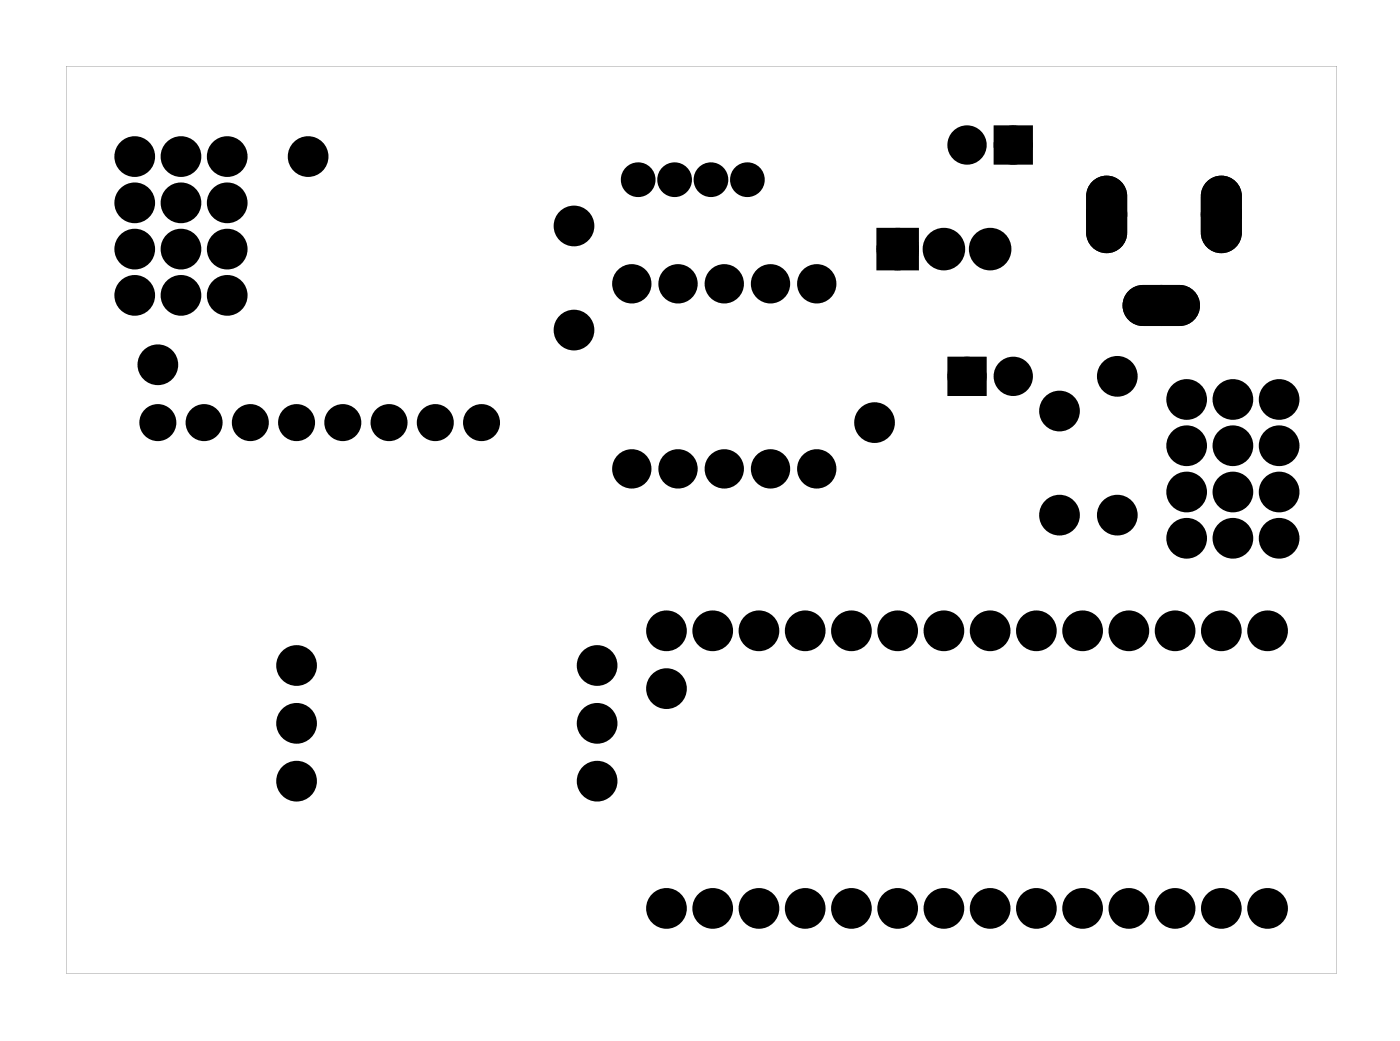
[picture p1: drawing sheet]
<svg xmlns="http://www.w3.org/2000/svg" width="77mm" height="57mm" viewBox="0 0 77 57" stroke-linecap="round" stroke-linejoin="round" font-family="sans-serif">
<g fill="#000">
<path d="M48.5 12.9h1.6v1.6h-1.6zM55 7.3h1.4v1.4h-1.4zM52.4 20h1.4v1.4h-1.4z"/>
<path d="M60.1 10.1l-.2 .3-.1 .4v2a1 1 0 0 0 1 1 1 1 0 0 0 1-1v-2a1 1 0 0 0-.6-1 1 1 0 0 0-1.1 .3zM60.3 11.8a.5 .5 0 0 1 1 0 .5 .5 0 0 1-1 0z"/>
<path d="M60.1 10.1l-.2 .3-.1 .4v2a1 1 0 0 0 1 1 1 1 0 0 0 1-1v-2a1 1 0 0 0-.6-1 1 1 0 0 0-1.1 .3zM60.3 11.8a.5 .5 0 0 1 1 0 .5 .5 0 0 1-1 0z"/>
<path d="M62.1 16.1a1 1 0 0 0-.2 1.1 1 1 0 0 0 .9 .6h2a1 1 0 0 0 1-1 1 1 0 0 0-1-1h-2h-.4zM63.3 16.8a.5 .5 0 0 1 1 0 .5 .5 0 0 1-1 0z"/>
<path d="M62.1 16.1a1 1 0 0 0-.2 1.1 1 1 0 0 0 .9 .6h2a1 1 0 0 0 1-1 1 1 0 0 0-1-1h-2h-.4zM63.3 16.8a.5 .5 0 0 1 1 0 .5 .5 0 0 1-1 0z"/>
<path d="M66.4 10.1l-.2 .3-.1 .4v2a1 1 0 0 0 1 1 1 1 0 0 0 1-1v-2a1 1 0 0 0-.6-1 1 1 0 0 0-1.1 .3zM66.6 11.8a.5 .5 0 0 1 1 0 .5 .5 0 0 1-1 0z"/>
<path d="M66.4 10.1l-.2 .3-.1 .4v2a1 1 0 0 0 1 1 1 1 0 0 0 1-1v-2a1 1 0 0 0-.6-1 1 1 0 0 0-1.1 .3zM66.6 11.8a.5 .5 0 0 1 1 0 .5 .5 0 0 1-1 0z"/>
<path d="M3.6 3.6v49.8h69.8v-49.8zM3.6 3.6h69.8v49.8h-69.8z"/>
</g>
<g fill="#000">
<circle cx="7.4" cy="11.1" r=".74"/>
<circle cx="7.4" cy="8.6" r=".74"/>
<circle cx="7.4" cy="16.2" r=".74"/>
<circle cx="7.4" cy="13.7" r=".74"/>
<circle cx="9.9" cy="11.1" r=".74"/>
<circle cx="9.9" cy="8.6" r=".74"/>
<circle cx="9.9" cy="16.2" r=".74"/>
<circle cx="9.9" cy="13.7" r=".74"/>
<circle cx="12.5" cy="11.1" r=".74"/>
<circle cx="12.5" cy="8.6" r=".74"/>
<circle cx="12.5" cy="16.2" r=".74"/>
<circle cx="12.5" cy="13.7" r=".74"/>
<circle cx="16.9" cy="8.6" r=".74"/>
<circle cx="31.5" cy="12.4" r=".74"/>
<circle cx="31.5" cy="18.1" r=".74"/>
<circle cx="34.7" cy="15.6" r=".7"/>
<circle cx="35.1" cy="9.9" r=".57"/>
<circle cx="37.1" cy="9.9" r=".57"/>
<circle cx="37.2" cy="15.6" r=".7"/>
<circle cx="39.1" cy="9.9" r=".57"/>
<circle cx="39.8" cy="15.6" r=".7"/>
<circle cx="41.1" cy="9.9" r=".57"/>
<circle cx="42.3" cy="15.6" r=".7"/>
<circle cx="44.9" cy="15.6" r=".7"/>
<circle cx="49.3" cy="13.7" r=".79"/>
<circle cx="51.9" cy="13.7" r=".79"/>
<circle cx="53.1" cy="8" r=".7"/>
<circle cx="54.4" cy="13.7" r=".79"/>
<circle cx="55.7" cy="8" r=".7"/>
<circle cx="60.8" cy="11.8" r=".75"/>
<circle cx="63.8" cy="16.8" r=".75"/>
<circle cx="67.1" cy="11.8" r=".75"/>
<circle cx="8.7" cy="23.2" r=".7"/>
<circle cx="8.7" cy="20" r=".74"/>
<circle cx="11.2" cy="23.2" r=".7"/>
<circle cx="13.8" cy="23.2" r=".7"/>
<circle cx="16.3" cy="23.2" r=".7"/>
<circle cx="16.3" cy="39.7" r=".74"/>
<circle cx="16.3" cy="36.5" r=".74"/>
<circle cx="18.8" cy="23.2" r=".7"/>
<circle cx="21.4" cy="23.2" r=".7"/>
<circle cx="23.9" cy="23.2" r=".7"/>
<circle cx="26.5" cy="23.2" r=".7"/>
<circle cx="32.8" cy="39.7" r=".74"/>
<circle cx="32.8" cy="36.5" r=".74"/>
<circle cx="34.7" cy="25.7" r=".7"/>
<circle cx="36.6" cy="37.8" r=".74"/>
<circle cx="36.6" cy="34.6" r=".74"/>
<circle cx="37.2" cy="25.7" r=".7"/>
<circle cx="39.2" cy="34.6" r=".74"/>
<circle cx="39.8" cy="25.7" r=".7"/>
<circle cx="41.7" cy="34.6" r=".74"/>
<circle cx="42.3" cy="25.7" r=".7"/>
<circle cx="44.2" cy="34.6" r=".74"/>
<circle cx="44.9" cy="25.7" r=".7"/>
<circle cx="46.8" cy="34.6" r=".74"/>
<circle cx="48" cy="23.2" r=".74"/>
<circle cx="49.3" cy="34.6" r=".74"/>
<circle cx="51.9" cy="34.6" r=".74"/>
<circle cx="53.1" cy="20.7" r=".7"/>
<circle cx="54.4" cy="34.6" r=".74"/>
<circle cx="55.7" cy="20.7" r=".7"/>
<circle cx="56.9" cy="34.6" r=".74"/>
<circle cx="58.2" cy="28.3" r=".74"/>
<circle cx="58.2" cy="22.6" r=".74"/>
<circle cx="59.5" cy="34.6" r=".74"/>
<circle cx="61.4" cy="28.3" r=".74"/>
<circle cx="61.4" cy="20.7" r=".74"/>
<circle cx="62" cy="34.6" r=".74"/>
<circle cx="64.6" cy="34.6" r=".74"/>
<circle cx="65.2" cy="21.9" r=".74"/>
<circle cx="65.2" cy="24.5" r=".74"/>
<circle cx="65.2" cy="29.6" r=".74"/>
<circle cx="65.2" cy="27" r=".74"/>
<circle cx="67.1" cy="34.6" r=".74"/>
<circle cx="67.7" cy="21.9" r=".74"/>
<circle cx="67.7" cy="24.5" r=".74"/>
<circle cx="67.7" cy="27" r=".74"/>
<circle cx="67.7" cy="29.6" r=".74"/>
<circle cx="69.6" cy="34.6" r=".74"/>
<circle cx="70.3" cy="21.9" r=".74"/>
<circle cx="70.3" cy="24.5" r=".74"/>
<circle cx="70.3" cy="29.6" r=".74"/>
<circle cx="70.3" cy="27" r=".74"/>
<circle cx="16.3" cy="42.9" r=".74"/>
<circle cx="32.8" cy="42.9" r=".74"/>
<circle cx="36.6" cy="49.9" r=".74"/>
<circle cx="39.2" cy="49.9" r=".74"/>
<circle cx="41.7" cy="49.9" r=".74"/>
<circle cx="44.2" cy="49.9" r=".74"/>
<circle cx="46.8" cy="49.9" r=".74"/>
<circle cx="49.3" cy="49.9" r=".74"/>
<circle cx="51.9" cy="49.9" r=".74"/>
<circle cx="54.4" cy="49.9" r=".74"/>
<circle cx="56.9" cy="49.9" r=".74"/>
<circle cx="59.5" cy="49.9" r=".74"/>
<circle cx="62" cy="49.9" r=".74"/>
<circle cx="64.6" cy="49.9" r=".74"/>
<circle cx="67.1" cy="49.9" r=".74"/>
<circle cx="69.6" cy="49.9" r=".74"/>
</g>
<g fill="none" stroke="#000" stroke-width=".76" stroke-linecap="butt">
<path d="M48.5 12.9h1.6v1.6h-1.6zM52.4 20h1.4v1.4h-1.4zM55 7.3h1.4v1.4h-1.4z"/>
<circle cx="7.4" cy="13.7" r=".74"/>
<circle cx="7.4" cy="16.2" r=".74"/>
<circle cx="7.4" cy="8.6" r=".74"/>
<circle cx="7.4" cy="11.1" r=".74"/>
<circle cx="9.9" cy="16.2" r=".74"/>
<circle cx="9.9" cy="13.7" r=".74"/>
<circle cx="9.9" cy="8.6" r=".74"/>
<circle cx="9.9" cy="11.1" r=".74"/>
<circle cx="12.5" cy="13.7" r=".74"/>
<circle cx="12.5" cy="16.2" r=".74"/>
<circle cx="12.5" cy="8.6" r=".74"/>
<circle cx="12.5" cy="11.1" r=".74"/>
<circle cx="16.9" cy="8.6" r=".74"/>
<circle cx="31.5" cy="18.1" r=".74"/>
<circle cx="31.5" cy="12.4" r=".74"/>
<circle cx="34.7" cy="15.6" r=".7"/>
<circle cx="35.1" cy="9.9" r=".57"/>
<circle cx="37.1" cy="9.9" r=".57"/>
<circle cx="37.2" cy="15.6" r=".7"/>
<circle cx="39.1" cy="9.9" r=".57"/>
<circle cx="39.8" cy="15.6" r=".7"/>
<circle cx="41.1" cy="9.9" r=".57"/>
<circle cx="42.3" cy="15.6" r=".7"/>
<circle cx="44.9" cy="15.6" r=".7"/>
<circle cx="49.3" cy="13.7" r=".79"/>
<circle cx="51.9" cy="13.7" r=".79"/>
<circle cx="53.1" cy="8" r=".7"/>
<circle cx="54.4" cy="13.7" r=".79"/>
<circle cx="55.7" cy="8" r=".7"/>
<circle cx="8.7" cy="20" r=".74"/>
<circle cx="16.3" cy="39.7" r=".74"/>
<circle cx="16.3" cy="36.5" r=".74"/>
<circle cx="32.8" cy="39.7" r=".74"/>
<circle cx="32.8" cy="36.5" r=".74"/>
<circle cx="34.7" cy="25.7" r=".7"/>
<circle cx="36.6" cy="37.8" r=".74"/>
<circle cx="36.6" cy="34.6" r=".74"/>
<circle cx="37.2" cy="25.7" r=".7"/>
<circle cx="39.2" cy="34.6" r=".74"/>
<circle cx="39.8" cy="25.7" r=".7"/>
<circle cx="41.7" cy="34.6" r=".74"/>
<circle cx="42.3" cy="25.7" r=".7"/>
<circle cx="44.2" cy="34.6" r=".74"/>
<circle cx="44.9" cy="25.7" r=".7"/>
<circle cx="46.8" cy="34.6" r=".74"/>
<circle cx="48" cy="23.2" r=".74"/>
<circle cx="49.3" cy="34.6" r=".74"/>
<circle cx="51.9" cy="34.6" r=".74"/>
<circle cx="53.1" cy="20.7" r=".7"/>
<circle cx="54.4" cy="34.6" r=".74"/>
<circle cx="55.7" cy="20.7" r=".7"/>
<circle cx="56.9" cy="34.6" r=".74"/>
<circle cx="58.2" cy="28.3" r=".74"/>
<circle cx="58.2" cy="22.6" r=".74"/>
<circle cx="59.5" cy="34.6" r=".74"/>
<circle cx="61.4" cy="28.3" r=".74"/>
<circle cx="61.4" cy="20.7" r=".74"/>
<circle cx="62" cy="34.6" r=".74"/>
<circle cx="64.6" cy="34.6" r=".74"/>
<circle cx="65.2" cy="27" r=".74"/>
<circle cx="65.2" cy="29.6" r=".74"/>
<circle cx="65.2" cy="21.9" r=".74"/>
<circle cx="65.2" cy="24.5" r=".74"/>
<circle cx="67.1" cy="34.6" r=".74"/>
<circle cx="67.7" cy="29.6" r=".74"/>
<circle cx="67.7" cy="27" r=".74"/>
<circle cx="67.7" cy="21.9" r=".74"/>
<circle cx="67.7" cy="24.5" r=".74"/>
<circle cx="69.6" cy="34.6" r=".74"/>
<circle cx="70.3" cy="27" r=".74"/>
<circle cx="70.3" cy="29.6" r=".74"/>
<circle cx="70.3" cy="21.9" r=".74"/>
<circle cx="70.3" cy="24.5" r=".74"/>
<circle cx="16.3" cy="42.9" r=".74"/>
<circle cx="32.8" cy="42.9" r=".74"/>
<circle cx="36.6" cy="49.9" r=".74"/>
<circle cx="39.2" cy="49.9" r=".74"/>
<circle cx="41.7" cy="49.9" r=".74"/>
<circle cx="44.2" cy="49.9" r=".74"/>
<circle cx="46.8" cy="49.9" r=".74"/>
<circle cx="49.3" cy="49.9" r=".74"/>
<circle cx="51.9" cy="49.9" r=".74"/>
<circle cx="54.4" cy="49.9" r=".74"/>
<circle cx="56.9" cy="49.9" r=".74"/>
<circle cx="59.5" cy="49.9" r=".74"/>
<circle cx="62" cy="49.9" r=".74"/>
<circle cx="64.6" cy="49.9" r=".74"/>
<circle cx="67.1" cy="49.9" r=".74"/>
<circle cx="69.6" cy="49.9" r=".74"/>
</g>
<g fill="none" stroke="#000" stroke-width=".75" stroke-linecap="butt">
<circle cx="60.8" cy="11.8" r=".75"/>
<circle cx="63.8" cy="16.8" r=".75"/>
<circle cx="67.1" cy="11.8" r=".75"/>
</g>
<g fill="none" stroke="#000" stroke-width=".25">
<path d="M60.1 10.1a1 1 0 0 1 1.1-.3 1 1 0 0 1 .6 1v2a1 1 0 0 1-1 1 1 1 0 0 1-1-1v-2l.1-.4zM62.1 16.1l.3-.3h.4h2a1 1 0 0 1 1 1 1 1 0 0 1-1 1h-2a1 1 0 0 1-.9-.6 1 1 0 0 1 .2-1.1zM66.4 10.1a1 1 0 0 1 1.1-.3 1 1 0 0 1 .6 1v2a1 1 0 0 1-1 1 1 1 0 0 1-1-1v-2l.1-.4z"/>
<circle cx="60.8" cy="11.8" r=".5"/>
<circle cx="63.8" cy="16.8" r=".5"/>
<circle cx="67.1" cy="11.8" r=".5"/>
</g>
<g fill="none" stroke="#000" stroke-width=".63" stroke-linecap="butt">
<circle cx="8.7" cy="23.2" r=".7"/>
<circle cx="11.2" cy="23.2" r=".7"/>
<circle cx="13.8" cy="23.2" r=".7"/>
<circle cx="16.3" cy="23.2" r=".7"/>
<circle cx="18.8" cy="23.2" r=".7"/>
<circle cx="21.4" cy="23.2" r=".7"/>
<circle cx="23.9" cy="23.2" r=".7"/>
<circle cx="26.5" cy="23.2" r=".7"/>
</g>
</svg>
